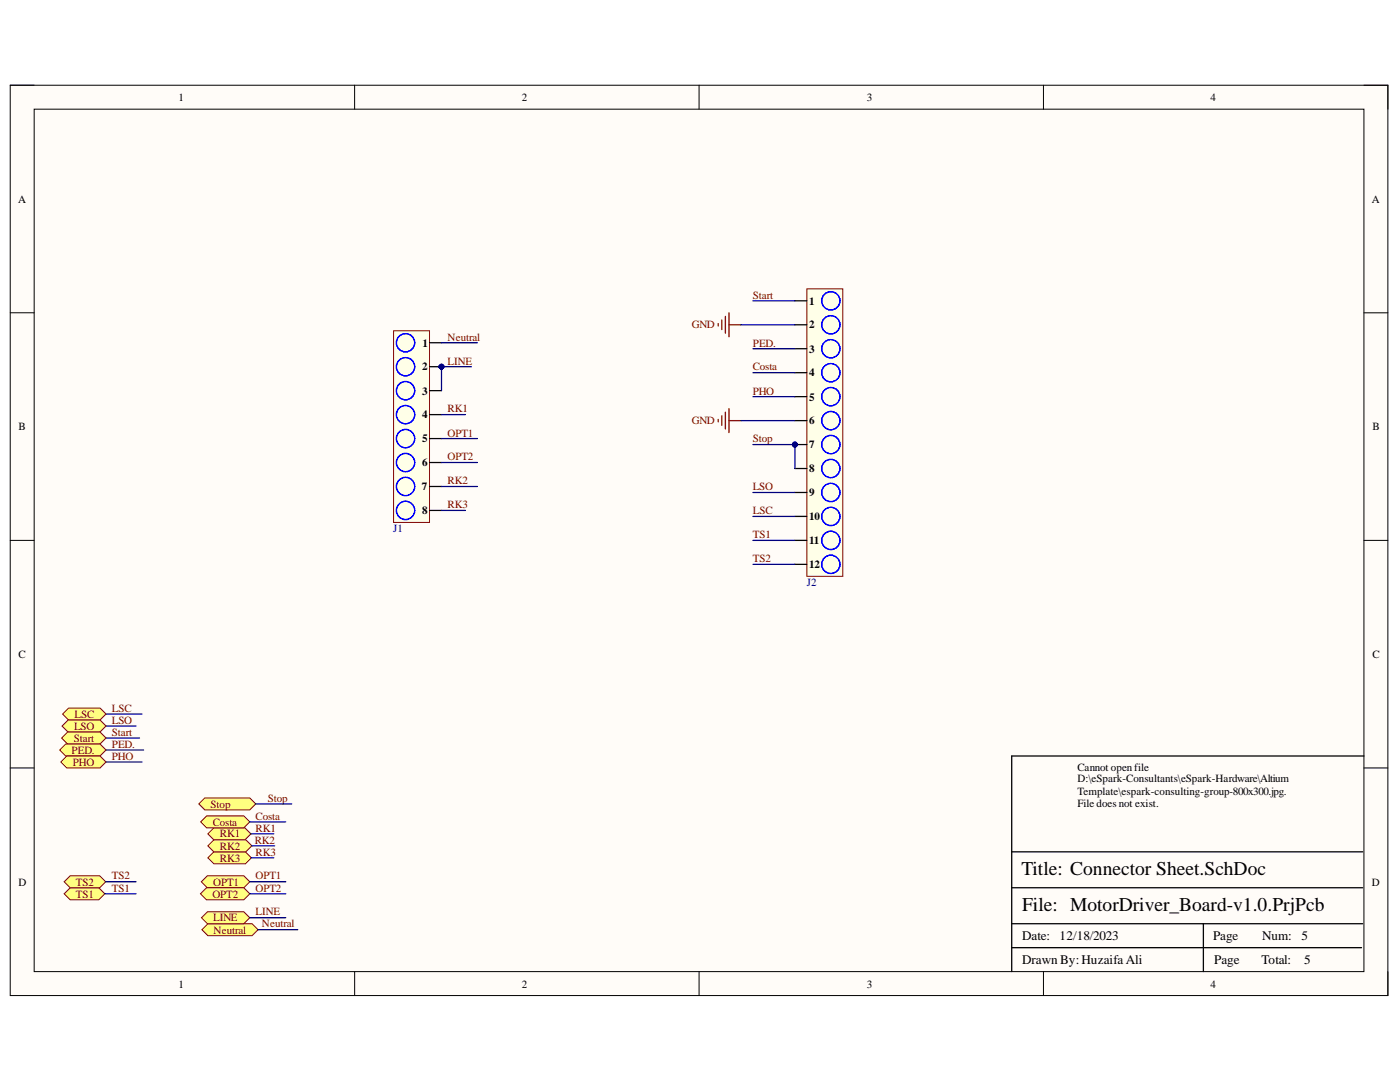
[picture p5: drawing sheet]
<svg xmlns="http://www.w3.org/2000/svg" width="279mm" height="216mm" viewBox="0 0 279 216" stroke-linecap="round" stroke-linejoin="round" font-family="sans-serif">
<defs><g id="words">
<g font-size="3.9">
<text x="203.9" y="174.6">Title: Connector Sheet.SchDoc</text>
<text x="204" y="181.8">File: MotorDriver_Board-v1.0.PrjPcb</text>
</g>
<g font-size="2.6">
<text x="204" y="187.6">Date:</text>
<text x="211.5" y="187.6">12/18/2023</text>
<text x="242.1" y="187.6">Page</text>
<text x="251.9" y="187.6">Num:</text>
<text x="259.8" y="187.6">5</text>
<text x="204" y="192.4">Drawn By: HuzaifaAli</text>
<text x="242.3" y="192.4">Page</text>
<text x="251.7" y="192.4">Total:</text>
<text x="260.3" y="192.4">5</text>
</g>
<g font-size="2.2">
<text x="35.6" y="20.1">1</text>
<text x="104.1" y="20.1">2</text>
<text x="173" y="20.1">3</text>
<text x="241.6" y="20.1">4</text>
<text x="3.6" y="40.4">A</text>
<text x="273.8" y="40.4">A</text>
<text x="161.5" y="60.8">1</text>
<text x="161.5" y="65.5">2</text>
<text x="84.3" y="69.2">1</text>
<text x="161.5" y="70.4">3</text>
<text x="84.2" y="73.9">2</text>
<text x="161.5" y="75.1">4</text>
<text x="84.2" y="78.7">3</text>
<text x="84.2" y="83.5">4</text>
<text x="161.5" y="79.9">5</text>
<text x="3.7" y="85.8">B</text>
<text x="84.2" y="88.3">5</text>
<text x="161.5" y="84.7">6</text>
<text x="161.5" y="89.5">7</text>
<text x="273.9" y="85.8">B</text>
<text x="84.2" y="93">6</text>
<text x="161.5" y="94.2">8</text>
<text x="84.2" y="97.9">7</text>
<text x="161.5" y="99">9</text>
<text x="84.2" y="102.6">8</text>
<text x="161.5" y="103.8">10</text>
<text x="161.5" y="108.6">11</text>
<text x="161.5" y="113.4">12</text>
<text x="3.7" y="131.3">C</text>
<text x="273.9" y="131.3">C</text>
<text x="215" y="153.7">Cannot openfile</text>
<text x="215" y="156.1">D:\eSpark-Consultants\eSpark-Hardware\Altium</text>
<text x="215" y="158.6">Template\espark-consulting-group-800x300.jpg.</text>
<text x="215" y="160.9">File does not exist.</text>
<text x="3.7" y="176.7">D</text>
<text x="273.8" y="176.7">D</text>
<text x="35.6" y="197">1</text>
<text x="104.1" y="197">2</text>
<text x="173" y="197">3</text>
<text x="241.6" y="197">4</text>
</g>
<g font-size="2.2" fill="#800000">
<text x="150.2" y="59.6">Start</text>
<text x="138" y="65.5">GND</text>
<text x="89.3" y="68">Neutral</text>
<text x="150.2" y="69.2">PED.</text>
<text x="89.3" y="72.7">LINE</text>
<text x="150.2" y="73.9">Costa</text>
<text x="89.3" y="82.3">RK1</text>
<text x="150.2" y="78.7">PHO</text>
<text x="89.3" y="87.1">OPT1</text>
<text x="138" y="84.7">GND</text>
<text x="150.2" y="88.3">Stop</text>
<text x="89.3" y="91.8">OPT2</text>
<text x="89.3" y="101.4">RK3</text>
<text x="89.3" y="96.7">RK2</text>
<text x="150.2" y="97.9">LSO</text>
<text x="150.2" y="107.4">TS1</text>
<text x="150.2" y="102.6">LSC</text>
<text x="150.2" y="112.1">TS2</text>
<text x="14.9" y="143.3">LSC</text>
<text x="22.3" y="142.1">LSC</text>
<text x="14.7" y="148">Start</text>
<text x="14.8" y="145.6">LSO</text>
<text x="22.3" y="149.2">PED.</text>
<text x="22.3" y="146.8">Start</text>
<text x="22.3" y="144.4">LSO</text>
<text x="14.3" y="150.4">PED.</text>
<text x="14.5" y="152.8">PHO</text>
<text x="22.3" y="151.6">PHO</text>
<text x="42" y="161.2">Stop</text>
<text x="53.5" y="160">Stop</text>
<text x="42.5" y="164.7">Costa</text>
<text x="43.9" y="167.1">RK1</text>
<text x="51" y="165.9">RK1</text>
<text x="51" y="163.6">Costa</text>
<text x="43.9" y="171.9">RK3</text>
<text x="43.9" y="169.6">RK2</text>
<text x="50.8" y="168.4">RK2</text>
<text x="51" y="170.7">RK3</text>
<text x="15.1" y="179.1">TS1</text>
<text x="15.1" y="176.7">TS2</text>
<text x="22.3" y="177.9">TS1</text>
<text x="22.3" y="175.5">TS2</text>
<text x="42.4" y="179.1">OPT2</text>
<text x="42.5" y="176.7">OPT1</text>
<text x="51" y="175.5">OPT1</text>
<text x="51" y="177.9">OPT2</text>
<text x="42.5" y="183.9">LINE</text>
<text x="51" y="182.7">LINE</text>
<text x="52.3" y="185">Neutral</text>
<text x="42.6" y="186.3">Neutral</text>
</g>
<g font-size="2.2" fill="#000080">
<text x="78.5" y="106.2">J1</text>
<text x="161.1" y="117">J2</text>
</g>
</g></defs>
<path d="M2 17h275v181.7h-275z" fill-rule="evenodd" fill="#fffcf8"/>
<path d="M2 17h275v181.7h-275z" fill="none" stroke="#000" stroke-width=".2"/>
<path d="M6.8 21.8h265.4v172.1h-265.4z" fill-rule="evenodd" fill="#fffcf8"/>
<g fill="none" stroke="#000" stroke-width=".2">
<path d="M2 17h4.8M70.8 17v4.8M139.5 17v4.8M208.2 17v4.8M272.2 17h4.8v4.8M6.8 21.8h265.4v172.1h-265.4zM2 62.4h4.8M272.2 62.4h4.8M2 107.8h4.8M272.2 107.8h4.8M2 153.2h4.8M272.2 153.2h4.8"/>
<path d="M70.8 193.9v4.8M139.5 193.9v4.8M208.2 193.9v4.8M277 193.9v4.8"/>
</g>
<path d="M272.2 150.9h-70.3v43M201.9 177.1h70.1M201.9 170h70.1M201.9 189.1h69.8M201.9 184.3h70.1M240.2 184.3v9.6" fill="none" stroke="#000" stroke-width=".25"/>
<circle cx="158.6" cy="88.7" r=".48" fill="#000080"/>
<circle cx="158.6" cy="88.7" r=".48" fill="none" stroke="#000080" stroke-width=".2"/>
<path d="M161 57.6h7.2v57.4h-7.2z" fill-rule="evenodd" fill="#ffffe8"/>
<path d="M161 57.6h7.2v57.4h-7.2z" fill="none" stroke="#800000" stroke-width=".2"/>
<path d="M158.6 60h2.4M158.6 64.8h2.4M158.6 69.6h2.4M158.6 74.4h2.4M158.6 79.1h2.4M158.6 83.9h2.4M158.6 88.7h2.4" fill="none" stroke="#000" stroke-width=".25"/>
<g fill="none" stroke="#00f" stroke-width=".25">
<circle cx="165.8" cy="74.4" r="1.82"/>
<circle cx="165.8" cy="79.1" r="1.82"/>
<circle cx="165.8" cy="64.8" r="1.82"/>
<circle cx="165.8" cy="69.6" r="1.82"/>
<circle cx="165.8" cy="60" r="1.82"/>
<circle cx="165.8" cy="83.9" r="1.82"/>
<circle cx="165.8" cy="88.7" r="1.82"/>
</g>
<circle cx="158.6" cy="88.7" r=".48" fill="#000080"/>
<circle cx="158.6" cy="88.7" r=".48" fill="none" stroke="#000080" stroke-width=".2"/>
<g fill="none" stroke="#00f" stroke-width=".25">
<circle cx="165.8" cy="93.5" r="1.82"/>
<circle cx="165.8" cy="98.3" r="1.82"/>
<circle cx="165.8" cy="103" r="1.82"/>
<circle cx="165.8" cy="112.6" r="1.82"/>
<circle cx="165.8" cy="107.8" r="1.82"/>
</g>
<path d="M158.6 93.5h2.4M158.6 98.3h2.4M158.6 103h2.4M158.6 107.8h2.4M158.6 112.6h2.4" fill="none" stroke="#000" stroke-width=".25"/>
<path d="M143.3 83.7v.5M144.1 83v1.9M144.8 82.3v3.3M145.5 81.5v4.8M145.5 83.9h2.4" fill="none" stroke="#800000" stroke-width=".25"/>
<path d="M40.3 185.5l1.2-1.2h8.8l1.2 1.2-1.2 1.2h-8.8z" fill-rule="evenodd" fill="#ffff80"/>
<path d="M40.3 185.5l1.2-1.2h8.8l1.2 1.2-1.2 1.2h-8.8z" fill="none" stroke="#800000" stroke-width=".2"/>
<path d="M40.2 183.1l1.2-1.2h7.3l1.2 1.2-1.2 1.2h-7.3z" fill-rule="evenodd" fill="#ffff80"/>
<path d="M40.2 183.1l1.2-1.2h7.3l1.2 1.2-1.2 1.2h-7.3z" fill="none" stroke="#800000" stroke-width=".2"/>
<path d="M40.2 175.9l1.2-1.1h7.3l1.2 1.1-1.2 1.2h-7.3z" fill-rule="evenodd" fill="#ffff80"/>
<path d="M40.2 175.9l1.2-1.1h7.3l1.2 1.1-1.2 1.2h-7.3z" fill="none" stroke="#800000" stroke-width=".2"/>
<path d="M41.2 177.1h7.5l1.2 1.2-1.2 1.2h-7.5l-1.2-1.2z" fill-rule="evenodd" fill="#ffff80"/>
<path d="M41.2 177.1h7.5l1.2 1.2-1.2 1.2h-7.5l-1.2-1.2z" fill="none" stroke="#800000" stroke-width=".2"/>
<circle cx="88.1" cy="73.2" r=".48" fill="#000080"/>
<circle cx="88.1" cy="73.2" r=".48" fill="none" stroke="#000080" stroke-width=".2"/>
<path d="M78.5 66h7.2v38.2h-7.2z" fill-rule="evenodd" fill="#ffffe8"/>
<path d="M78.5 66h7.2v38.2h-7.2z" fill="none" stroke="#800000" stroke-width=".2"/>
<path d="M85.7 68.4h2.4M85.7 73.2h2.4" fill="none" stroke="#000" stroke-width=".25"/>
<circle cx="88.1" cy="73.2" r=".48" fill="#000080"/>
<circle cx="88.1" cy="73.2" r=".48" fill="none" stroke="#000080" stroke-width=".2"/>
<g fill="none" stroke="#00f" stroke-width=".25">
<circle cx="80.9" cy="73.2" r="1.82"/>
<circle cx="80.9" cy="68.4" r="1.82"/>
<circle cx="80.9" cy="78" r="1.82"/>
<circle cx="80.9" cy="82.7" r="1.82"/>
<circle cx="80.9" cy="92.3" r="1.82"/>
<circle cx="80.9" cy="97.1" r="1.82"/>
<circle cx="80.9" cy="87.5" r="1.82"/>
<circle cx="80.9" cy="101.9" r="1.82"/>
</g>
<path d="M85.7 78h2.4M85.7 82.7h2.4M85.7 87.5h2.4M85.7 92.3h2.4M85.7 97.1h2.4M85.7 101.9h2.4" fill="none" stroke="#000" stroke-width=".25"/>
<path d="M14 177.1h5.7l1.2 1.2-1.2 1.2h-5.7l-1.2-1.2z" fill-rule="evenodd" fill="#ffff80"/>
<path d="M14 177.1h5.7l1.2 1.2-1.2 1.2h-5.7l-1.2-1.2z" fill="none" stroke="#800000" stroke-width=".2"/>
<path d="M41.5 166.4l1.2-1.2h6.2l1.2 1.2-1.2 1.2h-6.2z" fill-rule="evenodd" fill="#ffff80"/>
<path d="M41.5 166.4l1.2-1.2h6.2l1.2 1.2-1.2 1.2h-6.2z" fill="none" stroke="#800000" stroke-width=".2"/>
<path d="M41.5 171.2l1.2-1.2h6.3l1.2 1.2-1.2 1.2h-6.3z" fill-rule="evenodd" fill="#ffff80"/>
<path d="M41.5 171.2l1.2-1.2h6.3l1.2 1.2-1.2 1.2h-6.3z" fill="none" stroke="#800000" stroke-width=".2"/>
<path d="M12.8 175.9l1.2-1.1h5.9l1.2 1.1-1.2 1.2h-5.9z" fill-rule="evenodd" fill="#ffff80"/>
<path d="M12.8 175.9l1.2-1.1h5.9l1.2 1.1-1.2 1.2h-5.9z" fill="none" stroke="#800000" stroke-width=".2"/>
<path d="M41.5 168.8l1.2-1.2h6.4l1.2 1.2-1.2 1.2h-6.4z" fill-rule="evenodd" fill="#ffff80"/>
<path d="M41.5 168.8l1.2-1.2h6.4l1.2 1.2-1.2 1.2h-6.4z" fill="none" stroke="#800000" stroke-width=".2"/>
<path d="M40.1 164l1.1-1.2h7.5l1.2 1.2-1.2 1.2h-7.5z" fill-rule="evenodd" fill="#ffff80"/>
<path d="M40.1 164l1.1-1.2h7.5l1.2 1.2-1.2 1.2h-7.5z" fill="none" stroke="#800000" stroke-width=".2"/>
<path d="M39.7 160.4l1.2-1.2h9l1.1 1.2-1.1 1.2h-9z" fill-rule="evenodd" fill="#ffff80"/>
<path d="M39.7 160.4l1.2-1.2h9l1.1 1.2-1.1 1.2h-9z" fill="none" stroke="#800000" stroke-width=".2"/>
<path d="M12.5 142.5l1.2-1.2h6.3l1.2 1.2-1.2 1.2h-6.3z" fill-rule="evenodd" fill="#ffff80"/>
<path d="M12.5 142.5l1.2-1.2h6.3l1.2 1.2-1.2 1.2h-6.3z" fill="none" stroke="#800000" stroke-width=".2"/>
<path d="M12.4 144.9l1.2-1.2h6.4l1.2 1.2-1.2 1.2h-6.4z" fill-rule="evenodd" fill="#ffff80"/>
<path d="M12.4 144.9l1.2-1.2h6.4l1.2 1.2-1.2 1.2h-6.4z" fill="none" stroke="#800000" stroke-width=".2"/>
<path d="M13.5 146.1h6.5l1.2 1.2-1.2 1.2h-6.5l-1.2-1.2z" fill-rule="evenodd" fill="#ffff80"/>
<path d="M13.5 146.1h6.5l1.2 1.2-1.2 1.2h-6.5l-1.2-1.2z" fill="none" stroke="#800000" stroke-width=".2"/>
<path d="M11.9 149.7l1.2-1.2h6.9l1.2 1.2-1.2 1.2h-6.9z" fill-rule="evenodd" fill="#ffff80"/>
<path d="M11.9 149.7l1.2-1.2h6.9l1.2 1.2-1.2 1.2h-6.9z" fill="none" stroke="#800000" stroke-width=".2"/>
<path d="M12.1 152l1.2-1.1h6.7l1.2 1.1-1.2 1.2h-6.7z" fill-rule="evenodd" fill="#ffff80"/>
<path d="M12.1 152l1.2-1.1h6.7l1.2 1.1-1.2 1.2h-6.7z" fill="none" stroke="#800000" stroke-width=".2"/>
<path d="M143.3 64.6v.4M144.1 63.9v1.9M144.8 63.1v3.4M145.5 62.4v4.8M145.5 64.8h2.4" fill="none" stroke="#800000" stroke-width=".25"/>
<path d="M88.1 73.2v4.8M147.9 64.8h10.7M147.9 83.9h10.7M49.9 175.9h7.1M49.9 178.3h7.1M49.9 183.1h7.1M51.5 185.5h7.9" fill="none" stroke="#000080" stroke-width=".25"/>
<circle cx="88.1" cy="73.2" r=".48" fill="#000080"/>
<circle cx="88.1" cy="73.2" r=".48" fill="none" stroke="#000080" stroke-width=".2"/>
<path d="M88.1 73.2h6" fill="none" stroke="#000080" stroke-width=".25"/>
<circle cx="88.1" cy="73.2" r=".48" fill="#000080"/>
<circle cx="88.1" cy="73.2" r=".48" fill="none" stroke="#000080" stroke-width=".2"/>
<g fill="none" stroke="#000080" stroke-width=".25">
<path d="M88.1 68.4h7.2M150.3 74.4h8.3M88.1 87.5h7.2M88.1 92.3h7.2M88.1 82.7h4.8M88.1 97.1h7.2M150.3 88.7h8.3M88.1 101.9h4.8M20.9 178.3h6.2M21.1 175.9h6M49.9 164h7.1M50.1 166.4h4.5"/>
<path d="M50.2 171.2h4.4M50.3 168.8h4.5M51 160.4h7.2"/>
</g>
<circle cx="158.6" cy="88.7" r=".48" fill="#000080"/>
<circle cx="158.6" cy="88.7" r=".48" fill="none" stroke="#000080" stroke-width=".2"/>
<path d="M158.6 88.7v4.8" fill="none" stroke="#000080" stroke-width=".25"/>
<circle cx="158.6" cy="88.7" r=".48" fill="#000080"/>
<circle cx="158.6" cy="88.7" r=".48" fill="none" stroke="#000080" stroke-width=".2"/>
<path d="M150.3 79.1h8.3M150.3 69.6h8.3M150.3 60h8.3M150.3 98.3h8.3M150.3 107.8h8.3M150.3 112.6h8.3M150.3 103h8.3M21.2 142.5h7.1M21.2 144.9h5.9M21.2 147.3h6.6M21.2 149.7h7.5M21.2 152h7.1" fill="none" stroke="#000080" stroke-width=".25"/>
<use href="#words"/>
</svg>
